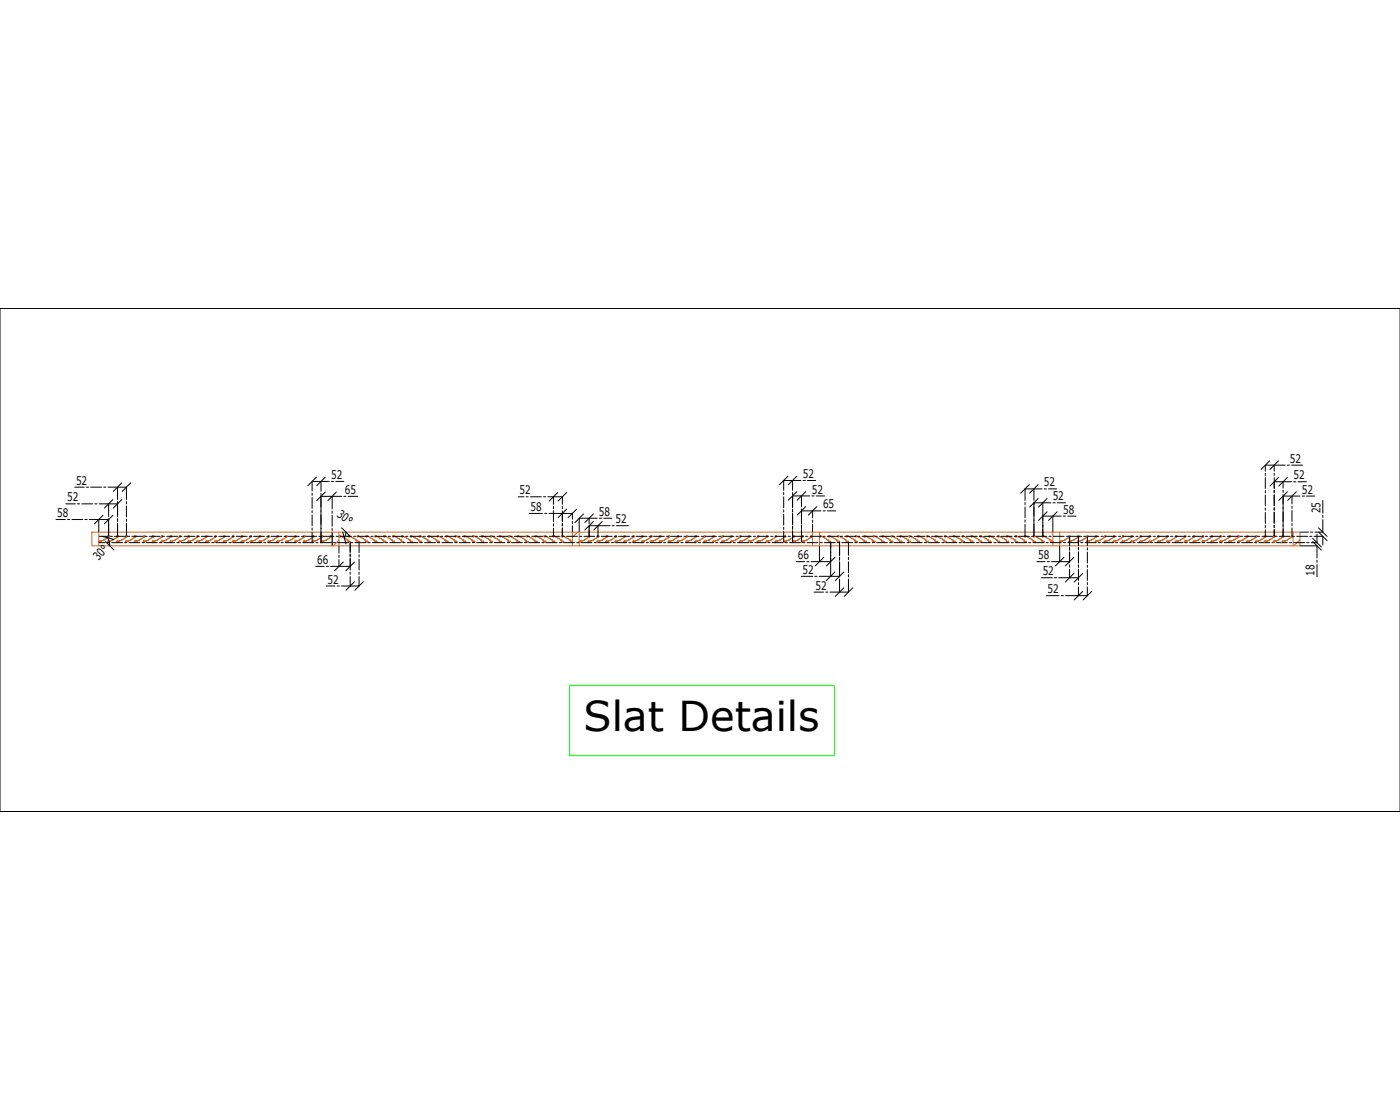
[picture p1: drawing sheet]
<svg xmlns="http://www.w3.org/2000/svg" width="1600mm" height="1280mm" viewBox="0 0 1600 1280" stroke-linecap="round" stroke-linejoin="round" font-family="sans-serif">
<defs><g id="words">
<text font-size="47.1" x="667" y="836">Slat Details</text>
<g font-size="13.4">
<text x="1474" y="529">52</text>
<text x="378" y="547">52</text>
<text x="917" y="546">52</text>
<text x="1478" y="548">52</text>
<text x="87" y="554">52</text>
<text x="1193" y="556">52</text>
<text x="928" y="564">52</text>
<text x="394" y="564">65</text>
<text x="594" y="565">52</text>
<text x="1488" y="564">52</text>
<text x="77" y="573">52</text>
<text x="1203" y="572">52</text>
<text x="941" y="581">65</text>
<text x="606" y="584">58</text>
<text x="1215" y="587">58</text>
<text x="1509" y="586" transform="rotate(-90 1509 586)">25</text>
<text x="65" y="591">58</text>
<text x="384" y="590" transform="rotate(36 384 590)">30°</text>
<text x="684" y="589">58</text>
<text x="703" y="598">52</text>
<text x="113" y="641" transform="rotate(-48 113 641)">30°</text>
<text x="912" y="639">66</text>
<text x="1187" y="639">58</text>
<text x="363" y="644">66</text>
<text x="917" y="656">52</text>
<text x="1192" y="657">52</text>
<text x="1502" y="658" transform="rotate(-90 1502 658)">18</text>
<text x="374" y="667">52</text>
<text x="932" y="674">52</text>
<text x="1197" y="678">52</text>
</g>
</g></defs>
<!-- layer: 0 -->
<g fill="none" stroke="#cd6928" stroke-width="1.14">
<path d="M105 608h8v16h-8zM113 608h267M113 618l3 1-2-1-1 1 1 1h-1v-1zM116 618h.1M119 617l-3 1M119 617h.1M119 617l6-3a1 1 0 0 0 0-2 1 1 0 0 0-2 0 1.1 1.1 0 0 0 1 2l-1-1 1-1v1l-8 5M126 618h.1M126 618v1l-2-1-1 2h1l-1-1 1-1 2 1M129 617l-3 1M129 617h.1M129 617l6-3a1 1 0 0 0 0-2 .9 .9 0 0 0-1 0 1 1 0 0 0 0 2v-2h1v1l-9 5"/>
<path d="M136 618v1l-2-1-1 2h1l-1-1 1-1 2 1M136 618h.1M139 617l-3 1M139 617h.1M140 617h-1M144 618l2 1-2-1-1 1 2 1h-1l-1-1zM144 613v1a1 1 0 0 1 0-2 .9 .9 0 0 1 1 0 1 1 0 0 1 0 2l-5 3M144 613v-1h1v1l-6 4M146 618h.1M147 618h-1M147 618h.1M149 617l-2 1"/>
<path d="M150 617l-3 1M150 617h-1M150 617h.1M155 613l-5 4M155 613v-1h-1v2a1 1 0 0 1 0-2 .9 .9 0 0 1 1 0 1 1 0 0 1 0 2M157 618h.1M157 618l-1 1-2-1-1 2h1v-1l1-1 2 1M159 617l-2 1M160 617h-1M160 617l-3 1M160 617l5-4v-1h-1v2a1 1 0 0 1 0-2 .9 .9 0 0 1 1 0 1 1 0 0 1 0 2zM160 617h.1"/>
<path d="M164 618l3 1-3-1v2h1h-1l-1-1zM167 619h-1M167 618h.1M167 618h-1M170 617l-3 1M170 617h.1M170 617l5-3a1.1 1.1 0 0 0 1-2 1 1 0 0 0-2 0 1 1 0 0 0 0 2v-2h1v1l-8 5M177 618h.1M177 618v1l-3-1v2h1l-1-1 1-1 2 1M180 617l-3 1M180 617h.1M185 614a1.1 1.1 0 0 1-1-2 1 1 0 0 1 2 0 1 1 0 0 1 0 2l-6 3"/>
<path d="M185 614l-1-1 1-1v1l-5 4M187 618v1l-2-1-1 2h1l-1-1 1-1 2 1M187 618h.1M190 617l-3 1M190 617h.1M195 613v1a1 1 0 0 1 0-2 .9 .9 0 0 1 1 0 1 1 0 0 1 0 2l-6 3M195 613v-1h1v1l-6 4M197 618h.1M197 618v1l-2-1-1 2h1l-1-1 1-1 2 1M200 617l-3 1M200 617h.1M201 617h.1"/>
<path d="M206 613l-9 5M206 613v-1h-1v2a1 1 0 0 1 0-2 .9 .9 0 0 1 1 0 1 1 0 0 1 0 2l-5 3M207 618h.1M208 618l-1 1-2-1-1 2h1l-1-1 1-1 2 1M208 618h-1M210 617l-2 1M210 617h.1M211 617l5-4v-1h-1v2a1 1 0 0 1 0-2 .9 .9 0 0 1 1 0 1 1 0 0 1 0 2zM211 617h-1M211 617h.1M215 618l3 1-3-1v1l1 1h-1l-1-1zM215 614v1"/>
<path d="M216 613h.1M218 618h.1M218 618h-1M220 617l-2 1M221 617h-1M221 617h.1M226 613v-1l-1 2a1 1 0 0 1 0-2 1 1 0 0 1 2 0 1.1 1.1 0 0 1-1 2l-8 4M228 618h-3v2h1l-1-1v-1l3 1M228 618h.1M231 617l-3 1M231 617h.1M235 618l3 1-2-1-1 2h1h-1v-1z"/>
<path d="M236 613v-1v2a1.1 1.1 0 0 1-1-2 1 1 0 0 1 2 0 1.1 1.1 0 0 1-1 2l-5 3M238 618h.1M241 617l-3 1M241 617h.1M241 617l6-3a1 1 0 0 0 0-2 1 1 0 0 0-2 0 1.1 1.1 0 0 0 1 2v-2l1 1-9 5M248 618h.1M248 618v1l-2-1-1 2h1l-1-1 1-1 2 1M251 617l-3 1M251 617h.1M257 613l-9 5M257 613v-1h-1v2a1 1 0 0 1 0-2 .9 .9 0 0 1 1 0 1 1 0 0 1 0 2l-6 3M258 618v1l-2-1-1 2h1l-1-1 1-1 2 1"/>
<path d="M258 618h.1M261 617l-3 1M261 617h.1M262 617h.1M266 618l2 1-2-1-1 1 2 1h-1l-1-1zM266 613v1a1 1 0 0 1 0-2 .9 .9 0 0 1 1 0 1 1 0 0 1 0 2l-5 3M266 613v-1h1v1l-6 4M268 618h.1M269 618h-1M269 618h.1M271 617l-2 1M271 617h.1"/>
<path d="M272 617h-1M272 617l5-3a1 1 0 0 0 0-2 .9 .9 0 0 0-1 0 1 1 0 0 0 0 2v-2h1v1l-8 5M272 617h.1M279 618h.1M279 618l-1 1-2-1-1 2h1v-1l1-1 2 1M282 617l-3 1M282 617l5-4v-1h-1v2a1 1 0 0 1 0-2 .9 .9 0 0 1 1 0 1 1 0 0 1 0 2l-5 3M282 617h.1M286 618l3 1-3-1v1l1 1h-1l-1-1zM289 618h.1M292 617l-3 1M292 617h.1"/>
<path d="M297 614a1.1 1.1 0 0 0 1-2 1 1 0 0 0-2 0 1.1 1.1 0 0 0 1 2l-1-1 1-1v1l-5 4M298 619h.1M299 618h.1M299 618l-1 1-1-1-1 2h1l-1-1 1-1 2 1M302 617l-3 1M302 617h.1M308 614a1 1 0 0 0 0-2 1 1 0 0 0-2 0 1.1 1.1 0 0 0 1 2v-2l1 1-6 4M309 618v1l-2-1-1 2h1l-1-1 1-1 2 1M309 618h.1M312 617l-3 1M312 617h.1M317 618l2 1-2-1-1 1 1 1-1-1z"/>
<path d="M317 613v1a1 1 0 0 1 0-2 .9 .9 0 0 1 1 0 1 1 0 0 1 0 2l-6 3M317 613v-1h1v1l-6 4M319 618h.1M322 617l-3 1M322 617h.1M323 617l5-3a1 1 0 0 0 0-2 .9 .9 0 0 0-1 0 1 1 0 0 0 0 2v-2h1v1l-9 5M323 617h.1M329 618h.1M330 618h-1M330 618l-1 1-2-1-1 2h1l-1-1 1-1 2 1M330 618h.1M332 617l-2 1"/>
<path d="M333 617h-1M337 618l3 1-3-1v2h1h-1l-1-1zM338 614a1 1 0 0 0 0-2 .9 .9 0 0 0-1 0 1 1 0 0 0 0 2v-2h1v1l-5 4M338 614l-5 3M340 618h.1M340 618h-1M342 617l-2 1M343 617h.1M343 617l5-3a1 1 0 0 0 0-2 .9 .9 0 0 0-1 0 1 1 0 0 0 0 2v-1l1-1v1l-8 5M346 615h.1M348 612h.1M350 618h.1"/>
<path d="M350 618l-1 1-2-1v2h1l-1-1 1-1 2 1M353 617l-3 1M353 617l5-4v-1l-1 1 1 1a1.1 1.1 0 0 1-1-2 1 1 0 0 1 2 0 1.1 1.1 0 0 1-1 2l-5 3M353 617h.1M357 619v1M360 618l-1 1-1-1-1 2h1l-1-1 1-1 2 1M360 618h.1M363 617l-3 1M363 617h.1M367 619v1M368 618l2 1-2-1-1 2h1h-1v-1zM368 613v1a1 1 0 0 1 0-2 .9 .9 0 0 1 1 0 1 1 0 0 1 0 2"/>
<path d="M368 613v-1l1 1-6 4M370 618h.1M373 617l-3 1M373 617h.1M379 613l-6 4M379 613v-1h-1v2a1 1 0 0 1 0-2 .9 .9 0 0 1 1 0 1 1 0 0 1 0 2M380 608h7v16h-7zM387 608h267M387 617l-6 7M389 612l5 3M391 613v1M394 615h.1"/>
<path d="M394 615l3 2M394 615h1M395 615h.1M395 615l2 2M397 617h.1M397 617l1 2h2v-1v1h-2zM399 612l6 3M399 612l-1 1h1M399 612l5 3M399 612a.9 .9 0 0 0-1 1 .9 .9 0 0 0 0 1 .9 .9 0 0 0 1-1M399 613h.1M400 619v1"/>
<path d="M404 615h1M405 615l2 2M405 615h.1M407 617h.1M407 617h1M408 617v2h2v-1v1h-2zM408 617h.1M409 612l6 3M410 619v1M415 615h.1M415 615l2 2M417 617h.1"/>
<path d="M417 617h1M418 617v2h2v-1v1h-2v-2M418 617h.1M419 612l6 3M425 615h.1M425 615l2 2M427 617h1M428 617h.1M428 617l1 2h1v-1v1h-2zM429 619v1M430 613h.1M430 613l-1 1-1-1 2-1 5 3"/>
<path d="M430 613a.9 .9 0 0 1-1 1 .9 .9 0 0 1-1-1 1.1 1.1 0 0 1 2-1l5 3M430 618v1M434 615h.1M435 615h.1M435 615l3 2M438 617h.1M438 617l1 2h1v-1l1 1h-3zM440 612l5 3M445 615h.1M445 615l3 2M445 615h1M446 615h.1"/>
<path d="M446 615l2 2M448 617h.1M448 617l1 2h2l-1-1 1 1h-2zM450 612l5 3M450 612l-1 1h1M450 612a.9 .9 0 0 0-1 1 .9 .9 0 0 0 0 1 .9 .9 0 0 0 1-1M450 613h.1M455 615h.1M455 615l3 2M455 615h1M456 615h.1M456 615l2 2"/>
<path d="M458 617h.1M458 617l1 2h2v-1v1h-2zM459 617h-1M460 612l6 3M465 615h1M466 615l2 2M468 617h.1M468 617h1M469 617v2h2v-1v1h-2zM469 617h.1M470 612l6 3M470 612l-1 1h1"/>
<path d="M470 612a.9 .9 0 0 0-1 1 .9 .9 0 0 0 1 1 .9 .9 0 0 0 1-1M470 613h1M476 615h.1M476 615l2 2M477 616h.1M478 617h.1M478 617h1M479 617v2h2v-1v1h-2zM479 617h.1M479 613h.1M479 612h1l-1 1h2l-2 1zM480 612l6 3"/>
<path d="M486 615h.1M486 615l3 2M486 615l2 2M489 617h.1M489 617l1 2h1v-1v1h-2v-2M491 612l5 3M496 615h.1M496 615l3 2M497 615h.1M497 615l2 2M499 617h.1M499 617l1 2h1v-1l1 1-2 1z"/>
<path d="M501 612l-1 1h1M501 613h.1M501 613a.9 .9 0 0 1-1 1 .9 .9 0 0 1 0-1 .9 .9 0 0 1 1-1l5 3M506 615h.1M506 615l3 2M506 615h1M507 615h.1M507 615l2 2M509 617h.1M509 617l1 2h2v-1v1h-2zM511 612l5 3M516 615h.1"/>
<path d="M516 615l3 2M519 617h.1M519 617l1 2h2v-1v1h-2zM520 617h-1M521 612l6 3M521 612l-1 1h1M521 612a.9 .9 0 0 0-1 1 .9 .9 0 0 0 0 1 1.1 1.1 0 0 0 2-1M521 612l5 3M521 613h1M523 613h.1M526 615h1M527 615l2 2"/>
<path d="M527 615h.1M529 617h.1M529 617h1M530 617v2h2v-1v1h-2zM530 617h.1M531 612l5 3M531 612l6 3M537 615h.1M537 615l2 2M539 617h.1M539 617h1M540 617v2h2v-1v1h-2v-2"/>
<path d="M540 617h.1M541 612l6 3M547 615h.1M547 615l2 2M549 617h1M550 617h.1M550 617l1 2h1v-1v1h-2zM552 613h.1M552 613l-1 1-1-1 2-1 5 3M552 613a.9 .9 0 0 1-1 1 .9 .9 0 0 1-1-1 1.1 1.1 0 0 1 2-1l5 3M557 615h.1M557 615l3 2"/>
<path d="M560 617h.1M560 617l1 2M560 617l1 3h1l1-1-1-1v1h-1M561 619v1M562 612l5 3M562 618h.1M566 614v1M567 615h.1M567 615l3 2M567 615h1M568 615h.1M568 615l2 2"/>
<path d="M570 617h.1M570 617l1 2h2v-1v1h-2zM572 612l5 3M572 612l-1 1h1M572 612a.9 .9 0 0 0-1 1 .9 .9 0 0 0 0 1 .9 .9 0 0 0 1-1M572 613h.1M577 615h.1M577 615l3 2M577 615h1M578 615h.1M578 615l2 2M580 617h.1"/>
<path d="M580 617l1 2h2v-1v1h-2zM581 617h-1M582 612l6 3M587 615h1M588 615l2 2M590 617h.1M590 617h1M591 617v2h2v-1v1h-2v-2M591 617h.1M592 612l6 3M598 615h.1M598 615l2 2"/>
<path d="M600 617h.1M600 617h1M601 617v2h2v-1v1h-2zM601 617h.1M603 613h.1M603 613l-1 1-1-1 1-1 6 3M603 613a.9 .9 0 0 1-1 1 .9 .9 0 0 1-1-1 .9 .9 0 0 1 1-1l6 3M608 615h.1M608 615l3 2M608 615l2 2M609 616h.1M611 617h.1"/>
<path d="M611 617l1 2h1v-1l1 1h-3zM611 613h.1M612 612h.1M613 612l5 3M618 615h.1M618 615l3 2M619 615h.1M619 615l2 2M621 617h.1M621 617l1 2h1v-1l1 1h-2zM623 612l-1 1h1M623 612l5 3"/>
<path d="M623 612a.9 .9 0 0 0-1 1 .9 .9 0 0 0 0 1 .9 .9 0 0 0 1-1M623 613h.1M628 615h.1M628 615l3 2M628 615h1M629 615h.1M629 615l2 2M631 617h.1M631 617l1 2h2v-1v1h-2zM633 612l5 3M638 615h.1M638 615l3 2"/>
<path d="M641 617h.1M641 617l1 2h2v-1v1h-2zM642 617h-1M643 612l5 3M643 612l-1 1h1M643 612a.9 .9 0 0 0-1 1 .9 .9 0 0 0 0 1 1.1 1.1 0 0 0 2-1M643 613h1M648 615h1M649 615l2 2M649 615h.1M651 617h.1M651 617h1"/>
<path d="M652 617v2h2v-1v1h-2zM652 617h.1M654 608h8v16h-8zM660 608l-6 6M662 608h267M663 618l2 1-2-1-1 1 1 1h-1v-1zM665 618h.1M668 617l-3 1M668 617h.1M668 617l6-3a1 1 0 0 0 0-2 1 1 0 0 0-2 0 1.1 1.1 0 0 0 1 2v-2h1v1l-9 5M675 618h.1M675 618v1l-2-1-1 2h1l-1-1 1-1 2 1"/>
<path d="M678 617l-3 1M678 617l6-4v-1h-1v2a1 1 0 0 1 0-2 .9 .9 0 0 1 1 0 1 1 0 0 1 0 2l-6 3M678 617h.1M683 618l2 1-2-1-1 1 1 1-1-1zM685 618h.1M686 618h-1M688 617l-2 1M688 617h.1M689 617h-1M689 617l5-3a1 1 0 0 0 0-2 .9 .9 0 0 0-1 0 1 1 0 0 0 0 2v-1l1-1v1l-9 5M689 617h.1M692 620h.1"/>
<path d="M694 618h.1M695 618h.1M696 618h-1M696 618l-1 1-2-1-1 2h1l-1-1 2-1 1 1M696 618h.1M698 617l-2 1M699 617h-1M699 617h.1M704 613l-8 5M704 613v-1h-1v2a1 1 0 0 1 0-2 .9 .9 0 0 1 1 0 1 1 0 0 1 0 2l-5 3M706 618l-1 1-2-1-1 2h2l-1-1 1-1 2 1M706 618h.1"/>
<path d="M708 617l-2 1M709 617h.1M709 617l-3 1M713 618l3 1-3-1v1l1 1h-1v-1zM713 613v1a1 1 0 0 1 0-2 1 1 0 0 1 2 0 1.1 1.1 0 0 1-1 2M714 613l-1-1h1v1l-5 4M716 618h.1M719 617l-3 1M719 617h.1M724 614a1.1 1.1 0 0 0 1-2 1 1 0 0 0-2 0 1.1 1.1 0 0 0 1 2v-2v1l-5 4M726 618h.1M726 618v1l-2-1-1 2h1l-1-1 1-1 2 1"/>
<path d="M729 617l-3 1M729 617h.1M734 618l2 1-2-1-1 2h1h-1v-1zM735 613v-1h-1v2a1.1 1.1 0 0 1-1-2 1 1 0 0 1 2 0 1 1 0 0 1 0 2M735 614l-6 3M736 618h.1M739 617h-1M739 617l-3 1M739 617h.1M739 617l6-3a1 1 0 0 0 0-2 .9 .9 0 0 0-1 0 1 1 0 0 0 0 2v-2h1v1l-9 5M746 618h.1M746 618v1l-2-1-1 2h1l-1-1 1-1 2 1"/>
<path d="M747 618h-1M749 617l-2 1M750 617h-1M750 617l5-3a1 1 0 0 0 0-2 .9 .9 0 0 0-1 0 1 1 0 0 0 0 2v-1l1-1v1l-9 5M750 617h.1M756 618v1l-2-1-1 2h1l-1-1 2-1 1 1M756 618h.1M757 618h-1M759 617l-2 1M759 617h.1M760 617l-3 1M760 617h-1"/>
<path d="M760 617h.1M764 618l3 1-3-1v2h1h-1l-1-1zM764 613v1a1 1 0 0 1 0-2 .9 .9 0 0 1 1 0 1 1 0 0 1 0 2l-5 3M764 613v-1h1v1l-5 4M767 618h.1M767 618h-1M769 617l-2 1M770 617h.1M775 613l-8 5M775 613v-1l-1 2a1 1 0 0 1 0-2 .9 .9 0 0 1 1 0 1 1 0 0 1 0 2l-5 3M777 618h.1M777 618l-1 1-2-1v2h1l-1-1 1-1 2 1"/>
<path d="M780 617l-3 1M780 617h.1M785 618l2 1-2-1-1 1 1 1h-1v-1zM785 614a1.1 1.1 0 0 0 1-2 1 1 0 0 0-2 0 1.1 1.1 0 0 0 1 2v-2v1l-5 4M787 618h.1M790 617l-3 1M790 617h.1M796 613l-1-1v2a1 1 0 0 1 0-2 .9 .9 0 0 1 1 0 1 1 0 0 1 0 2l-9 4M797 618h.1M797 618v1l-2-1-1 2h1l-1-1 1-1 2 1M800 617l-3 1M800 617h.1"/>
<path d="M805 614a1 1 0 0 1 0-2 .9 .9 0 0 1 1 0 1 1 0 0 1 0 2l-6 3M805 614v-1l1-1v1l-9 5M807 618v1l-2-1-1 2h1h-1l1-2 2 1M807 618h.1M808 618h-1M810 617l-2 1M810 617h.1M810 617l-3 1M811 617h-1M811 617h.1M815 613v1a1 1 0 0 1 0-2 .9 .9 0 0 1 1 0 1 1 0 0 1 0 2l-5 3M815 613v-1h1v1l-6 4"/>
<path d="M817 618h.1M818 618h-1M818 618l-1 1-2-1-1 2h1l-1-1 2-1 1 1M818 618h.1M820 617l-2 1M821 617h-1M821 617h.1M825 619h-1M826 618h.1M826 613l-8 5M826 613v-1h-1v2a1 1 0 0 1 0-2 .9 .9 0 0 1 1 0 1 1 0 0 1 0 2l-5 3M828 618h.1"/>
<path d="M828 618l-1 1-2-1-1 2h2l-1-1 1-1 2 1M830 617l-2 1M831 617h.1M831 617l-3 1M835 618l3 1-3-1v1l1 1h-1v-1zM835 613v1a1 1 0 0 1 0-2 1 1 0 0 1 2 0 1.1 1.1 0 0 1-1 2l-5 3M836 613l-1-1h1v1l-5 4M838 618h.1M841 617l-3 1M841 617h.1M841 617l5-3a1.1 1.1 0 0 0 1-2 1 1 0 0 0-2 0 1.1 1.1 0 0 0 1 2v-2v1l-8 5M848 618h-2l-1 2h1l-1-1 1-1 2 1"/>
<path d="M848 618h.1M851 617l-3 1M851 617l6-4v-1h-1v2a1.1 1.1 0 0 1-1-2 1 1 0 0 1 2 0 1 1 0 0 1 0 2l-6 3M851 617h.1M856 618l2 1-2-1-1 1 1 1h-1v-1zM858 618h.1M861 617l-3 1M861 617h.1M867 614a1 1 0 0 0 0-2 .9 .9 0 0 0-1 0 1 1 0 0 0 0 2v-1l1-1v1l-6 4M868 618h.1M868 618v1l-2-1-1 2h1l-1-1 1-1 2 1M869 618h-1"/>
<path d="M870 617v1M871 617l-2 1M872 617l-4 1M872 617h-1M872 617h.1M877 613l-5 4M877 613v-1h-1v2a1 1 0 0 1 0-2 .9 .9 0 0 1 1 0 1 1 0 0 1 0 2M878 618v1l-2-1-1 2h1l-1-1 2-1 1 1M878 618h.1M879 618h-1M881 617l-3 1M881 617h.1"/>
<path d="M882 617l-3 1M882 617h-1M882 617h.1M886 618l3 1-3-1v1l1 1h-1l-1-1zM886 613v1a1 1 0 0 1 0-2 .9 .9 0 0 1 1 0 1 1 0 0 1 0 2l-5 3M886 613v-1h1v1l-5 4M889 618h.1M889 618h-1M892 617l-3 1M892 617h.1M892 617l5-3a1 1 0 0 0 0-2 .9 .9 0 0 0-1 0 1 1 0 0 0 0 2v-2h1v1l-8 5M896 619v1"/>
<path d="M899 618h.1M899 618l-1 1-2-1v2h1l-1-1 1-1 2 1M902 617l-3 1M902 617l5-4v-1v2a1.1 1.1 0 0 1-1-2 1 1 0 0 1 2 0 1.1 1.1 0 0 1-1 2l-5 3M902 617h.1M906 619v1M907 618l2 1-2-1-1 1 1 1h-1v-1zM909 618h.1M912 617l-3 1M912 617h.1M912 617l6-3a1 1 0 0 0 0-2 1 1 0 0 0-2 0 1.1 1.1 0 0 0 1 2v-1l1-1v1l-9 5M916 619v1"/>
<path d="M919 618h.1M919 618v1l-2-1-1 2h1l-1-1 1-1 2 1M922 617l-3 1M922 617h.1M928 614a1 1 0 0 0 0-2 .9 .9 0 0 0-1 0 1 1 0 0 0 0 2v-2h1v1l-6 4M929 608h7v16h-7zM936 608h542M938 612l5 3M943 615h.1M943 615l3 2M943 615h1M944 615h.1"/>
<path d="M944 615l2 2M946 617h.1M947 617h-1M947 617v2h2v-1v1h-2zM948 613h1M948 613v1l-1-1 1-1 5 3M949 613a.9 .9 0 0 1-1 1 .9 .9 0 0 1-1-1 .9 .9 0 0 1 1-1l5 3M949 619v1M953 615h1M954 615l2 2M956 617h.1M957 617v2h2v-1v1l-2 1z"/>
<path d="M957 617h-1M957 618v1M958 612l6 3M959 619v1M961 614h.1M964 615h.1M964 615l2 2M966 617h.1M966 617h1M967 617v2h2v-1v1h-2zM967 617h.1M968 612l6 3"/>
<path d="M968 612l-1 1h2M968 612a.9 .9 0 0 0-1 1 .9 .9 0 0 0 1 1 .9 .9 0 0 0 1-1M969 613h.1M970 619v1M974 615h.1M974 615l2 2M975 615l2 2M976 617h1M977 617h.1M977 617l1 2h1v-1l1 1h-3zM978 612l6 3M984 615h.1"/>
<path d="M984 615l3 2M987 617h.1M987 617l1 2h2l-1-1 1 1h-2l-1-2M989 612l5 3M994 615h.1M994 615l3 2M994 615h1M995 615h.1M995 615l2 2M997 617h.1M997 617l1 2h2v-1v1h-2zM999 613h.1"/>
<path d="M999 613l-1 1v-1l1-1 5 3M999 613a.9 .9 0 0 1-1 1 .9 .9 0 0 1 0-1 .9 .9 0 0 1 1-1l5 3M1000 619v1M1004 615h.1M1004 615l3 2M1007 617h.1M1008 617v2h2v-1v1h-2zM1008 617h-1M1009 612l5 3M1014 615h1M1015 615l2 2M1015 615h.1"/>
<path d="M1017 617h.1M1017 617h1M1018 617h.1M1018 617v2h2v-1v1h-2zM1019 612l6 3M1019 612l-1 1h2M1019 612a.9 .9 0 0 0-1 1 .9 .9 0 0 0 1 1 .9 .9 0 0 0 1-1M1020 613h.1M1025 615h.1M1025 615l2 2M1027 617h.1M1027 617h1"/>
<path d="M1028 617v2h2v-1v1h-2zM1028 617h.1M1029 612l6 3M1035 615h.1M1035 615l3 2M1038 617h.1M1038 617l1 2h1v-1l1 1h-3v-2M1039 612l6 3M1040 612l5 3M1045 615h.1M1045 615l3 2M1045 615h1"/>
<path d="M1046 615h.1M1046 615l2 2M1047 616v1M1048 617h.1M1048 617l1 2h2l-1-1 1 1h-2zM1050 613l-1 1M1050 612l-1 1h1M1050 613h.1M1050 613a.9 .9 0 0 1-1 1 .9 .9 0 0 1 0-1 .9 .9 0 0 1 1-1l5 3M1051 613h-1M1055 615h.1M1055 615l3 2"/>
<path d="M1058 617h.1M1058 617l1 2h2v-1v1h-2zM1060 612l5 3M1065 615h.1M1065 615l3 2M1065 615h1M1066 615h.1M1066 615l2 2M1068 617h.1M1069 617h-1M1069 617v2h2l-1-1 1 1-2 1zM1070 612l-1 1h1"/>
<path d="M1070 612l6 3M1070 612a.9 .9 0 0 0-1 1 .9 .9 0 0 0 1 1 .9 .9 0 0 0 1-1M1070 613h1M1076 615h.1M1076 615l2 2M1078 617h.1M1078 617h1M1079 617v2h2v-1v1h-2zM1079 617h.1M1080 612l6 3M1086 615h.1M1086 615l2 2"/>
<path d="M1088 617h.1M1088 617h1M1089 617v2h2v-1v1h-2zM1089 617h.1M1089 618h.1M1090 612l6 3M1090 612l-1 1h2M1090 612a.9 .9 0 0 0-1 1 .9 .9 0 0 0 1 1 .9 .9 0 0 0 1-1M1091 613h.1M1093 614h.1M1096 615h.1M1096 615l2 2"/>
<path d="M1096 615h1M1097 615l2 2M1098 617h1M1099 617h.1M1099 617l1 2h1v-1l1 1h-3zM1100 612h1l5 3-6-3v1h1l-1 1zM1106 615h.1M1106 615l3 2M1109 617h.1M1109 617l1 2h2l-1-1 1 1h-2l-1-2M1111 612l5 3M1116 615h.1"/>
<path d="M1116 615l3 2M1116 615h1M1117 615h.1M1117 615l2 2M1119 617h.1M1119 617l1 2h2v-1v1h-2zM1121 613h.1M1121 613l-1 1v-1l1-1 5 3M1121 613a.9 .9 0 0 1-1 1 .9 .9 0 0 1 0-1 .9 .9 0 0 1 1-1l5 3M1126 615h.1M1126 615l3 2M1126 615h1"/>
<path d="M1127 615h.1M1127 615l2 2M1129 617h.1M1130 617v2h2l-1-1 1 1h-2zM1130 617h-1M1131 612l5 3M1131 619v1M1132 619h.1M1136 615h.1M1136 615h1M1137 615h.1M1137 615l2 2"/>
<path d="M1139 617h.1M1139 617h1M1140 617v2h2v-1v1h-2zM1140 617h.1M1141 612l6 3M1141 612l-1 1h2M1141 612a.9 .9 0 0 0-1 1 .9 .9 0 0 0 1 1 .9 .9 0 0 0 1-1M1142 613h.1M1147 615h.1M1147 615l2 2M1149 617h.1M1149 617h1"/>
<path d="M1150 617v2h2v-1v1h-2zM1150 617h.1M1151 612l6 3M1157 615h.1M1157 615l3 2M1160 617h.1M1160 617l1 2h1v-1l1 1h-3v-2M1162 612l5 3M1167 615h.1M1167 615l3 2M1167 615h1M1168 615h.1"/>
<path d="M1168 615l2 2M1170 617h.1M1170 617l1 2h2l-1-1 1 1h-2zM1172 613h.1M1172 613l-1 1v-1l1-1 5 3M1172 613a.9 .9 0 0 1-1 1 .9 .9 0 0 1 0-1 .9 .9 0 0 1 1-1l5 3M1177 615h.1M1177 615l3 2M1179 616h.1M1180 617h.1M1180 617l1 2h2l-1-1 1 1h-2zM1181 614h.1"/>
<path d="M1182 612l5 3M1182 612v1M1187 615h.1M1187 615l3 2M1187 615h1M1188 615h.1M1188 615l2 2M1190 617h.1M1191 617h-1M1191 617v2h2v-1v1h-2zM1192 612l-1 1h1M1192 612l6 3"/>
<path d="M1192 612a.9 .9 0 0 0-1 1 .9 .9 0 0 0 1 1 .9 .9 0 0 0 1-1M1192 613h1M1198 615h.1M1198 615l2 2M1200 617h.1M1200 617h1M1201 617v2h2v-1v1h-2zM1201 617h.1M1203 608v16h8v-16M1214 618h.1M1214 618v1l-2-1-1 2h1l-1-1 1-1 2 1M1217 617l-3 1"/>
<path d="M1217 617h.1M1223 613l-6 4M1223 613v-1h-1v2a1 1 0 0 1 0-2 .9 .9 0 0 1 1 0 1 1 0 0 1 0 2M1224 618h.1M1224 618v1l-2-1-1 2h1l-1-1 1-1 2 1M1227 617l-3 1M1227 617h.1M1227 617l6-4v-1h-1v2a1 1 0 0 1 0-2 .9 .9 0 0 1 1 0 1 1 0 0 1 0 2zM1232 618l2 1-2-1-1 1 1 1-1-1zM1234 618h.1M1235 618h-1M1237 617l-2 1"/>
<path d="M1237 617h.1M1238 617h-1M1238 617l5-3a1 1 0 0 0 0-2 .9 .9 0 0 0-1 0 1 1 0 0 0 0 2v-2h1v1l-9 5M1238 617h.1M1244 618h-2l-1 2h1l-1-1 2-1 1 1M1245 618h-1M1245 618h.1M1247 617l-2 1M1248 617l-3 1M1248 617l5-4v-1h-1v2a1 1 0 0 1 0-2 .9 .9 0 0 1 1 0 1 1 0 0 1 0 2l-5 3M1248 617h-1M1248 617h.1"/>
<path d="M1252 618l3 1-3-1v1l1 1h-1l-1-1zM1255 618h-1M1255 618h.1M1258 617l-3 1M1258 617h.1M1258 617l5-4v-1l-1 1v1a1 1 0 0 1 0-2 1 1 0 0 1 2 0 1.1 1.1 0 0 1-1 2zM1263 620h.1M1264 619h.1M1265 618h.1M1265 618l-1 1-1-1-1 2h1l-1-1 1-1 2 1M1268 617l-3 1M1268 617h.1"/>
<path d="M1273 613l-8 5M1273 613l1-1h-1v2a1.1 1.1 0 0 1-1-2 1 1 0 0 1 2 0 1 1 0 0 1 0 2l-6 3M1275 618h.1M1275 618v1l-2-1-1 2h1l-1-1 1-1 2 1M1278 617l-3 1M1278 617h.1M1283 618l2 1-2-1-1 1 1 1h-1v-1zM1283 613v1a1 1 0 0 1 0-2 .9 .9 0 0 1 1 0 1 1 0 0 1 0 2M1283 613v-1h1v1l-6 4M1285 618h.1M1288 617l-3 1M1288 617h.1"/>
<path d="M1289 617h-1M1294 614a1 1 0 0 0 0-2 .9 .9 0 0 0-1 0 1 1 0 0 0 0 2v-2h1v1l-6 4M1295 618h.1M1296 618l-1 1-2-1-1 2h1l-1-1 1-1 2 1M1296 618h-1M1298 617l-2 1M1298 617l-3 1M1298 617l6-4v-1h-1v2a1 1 0 0 1 0-2 .9 .9 0 0 1 1 0 1 1 0 0 1 0 2l-5 3M1299 617h-1M1299 617h.1M1303 618l2 1-2-1-1 2h2h-1l-1-1zM1305 618h.1"/>
<path d="M1306 618h-1M1308 617l-2 1M1309 617h-1M1309 617h.1M1312 615h-1M1313 613h.1M1313 613v-1h1v1l-8 5M1313 613v1a1 1 0 0 1 0-2 .9 .9 0 0 1 1 0 1 1 0 0 1 0 2l-5 3M1314 612h.1M1316 618h.1M1316 618l-1 1-2-1-1 2h2l-1-1 1-1 2 1M1319 617l-3 1"/>
<path d="M1319 617h.1M1319 617l5-3a1.1 1.1 0 0 0 1-2 1 1 0 0 0-2 0 1 1 0 0 0 0 2v-1l1-1v1l-8 5M1326 618l-1 1-1-1-1 2h1l-1-1 1-1 2 1M1326 618h.1M1329 617l-3 1M1329 617h.1M1334 618l2 1-2-1-1 2h1h-1v-1zM1334 613v1a1.1 1.1 0 0 1-1-2 1 1 0 0 1 2 0 1 1 0 0 1 0 2l-6 3M1334 613v-1v1l-5 4M1336 618h.1M1339 617l-3 1M1339 617h.1"/>
<path d="M1339 617l6-3a1 1 0 0 0 0-2 .9 .9 0 0 0-1 0 1 1 0 0 0 0 2v-2h1v1l-9 5M1346 618h.1M1346 618v1l-2-1-1 2h1l-1-1 1-1 2 1M1349 617l-3 1M1349 617h.1M1350 617h-1M1354 618l2 1-2-1-1 1 1 1-1-1zM1355 614a1 1 0 0 0 0-2 .9 .9 0 0 0-1 0 1 1 0 0 0 0 2v-2h1v1l-6 4M1356 618h.1M1357 618h-1M1359 617l-2 1M1359 617h.1"/>
<path d="M1360 617h-1M1360 617h.1M1365 613v-1l-1 2a1 1 0 0 1 0-2 .9 .9 0 0 1 1 0 1 1 0 0 1 0 2l-9 4M1367 618h-1M1367 618l-1 1-2-1-1 2h2l-2-1 1-1 2 1M1367 618h.1M1370 617l-3 1M1370 617l5-4v-1l-1 1v1a1 1 0 0 1 0-2 .9 .9 0 0 1 1 0 1 1 0 0 1 0 2l-5 3M1370 617h.1M1377 618l-1 1-2-1-1 2h2h-1l1-2 2 1M1377 618h.1M1380 617l-3 1"/>
<path d="M1380 617h.1M1384 618l3 1-2-1-1 2h1h-1v-1zM1385 613v1a1.1 1.1 0 0 1-1-2 1 1 0 0 1 2 0 1.1 1.1 0 0 1-1 2l-5 3M1385 613l-1-1h1v1l-5 4M1387 618h.1M1390 617l-3 1M1390 617h.1M1394 620h.1M1395 613l-8 5M1395 613l1-1h-1v2a1.1 1.1 0 0 1-1-2 1 1 0 0 1 2 0 1 1 0 0 1 0 2l-6 3M1396 618h.1M1397 618h.1"/>
<path d="M1397 618v1l-2-1-1 2h1l-1-1 1-1 2 1M1400 617l-3 1M1400 617h.1M1400 617l6-4v-1h-1v2a1 1 0 0 1 0-2 .9 .9 0 0 1 1 0 1 1 0 0 1 0 2zM1405 618l2 1-2-1-1 1 1 1h-1v-1zM1407 618h.1M1410 617l-3 1M1410 617h.1M1411 617l5-3a1 1 0 0 0 0-2 .9 .9 0 0 0-1 0 1 1 0 0 0 0 2v-2h1v1l-9 5M1411 617h-1M1417 618h.1M1418 618l-1 1-2-1-1 2h1l-1-1 1-1 2 1"/>
<path d="M1418 618h-1M1420 617l-2 1M1421 617h-1M1421 617h.1M1426 613v-1l-1 2a1 1 0 0 1 0-2 .9 .9 0 0 1 1 0 1 1 0 0 1 0 2l-9 4M1427 618v1l-2-1-1 2h1l-1-1 2-1 1 1M1428 618h-1M1430 617l-2 1M1431 617h-1M1431 617l-3 1M1431 617h.1M1436 614a1 1 0 0 0 0-2 .9 .9 0 0 0-1 0 1 1 0 0 0 0 2v-1l1-1v1l-5 4"/>
<path d="M1438 618h.1M1438 618l-1 1-2-1-1 2h2l-1-1 1-1 2 1M1441 617l-3 1M1441 617h.1M1443 616h-1M1445 619v1M1445 613h.1M1446 612h.1M1446 613l-8 5M1446 613v-1l-1 2a1 1 0 0 1 0-2 1 1 0 0 1 2 0 1.1 1.1 0 0 1-1 2l-5 3M1448 618h.1M1448 618l-1 1-1-1-1 2h1l-1-1 1-1 2 1"/>
<path d="M1451 617l-3 1M1451 617h.1M1455 619v1M1456 618l2 1-2-1-1 1 1 1h-1v-1zM1456 613v1a1.1 1.1 0 0 1-1-2 1 1 0 0 1 2 0 1 1 0 0 1 0 2l-6 3M1456 613v-1v1l-5 4M1458 618h.1M1461 617l-3 1M1461 617h.1M1461 617l6-3a1 1 0 0 0 0-2 .9 .9 0 0 0-1 0 1 1 0 0 0 0 2v-2h1v1l-9 5M1465 619v1M1468 618h-2l-1 2h1l-1-1 1-1 2 1"/>
<path d="M1468 618h.1M1471 617l-3 1M1471 617l6-4v-1h-1v2a1 1 0 0 1 0-2 .9 .9 0 0 1 1 0 1 1 0 0 1 0 2l-5 3M1471 617h.1M1472 617h-1M1478 608h7v16h-7zM1485 617l-7 7M113 624h267M134 620h.1M387 624h267M662 624h267M936 624h267"/>
<path d="M1211 624h267"/>
<circle cx="388" cy="613" r=".8"/>
<circle cx="409" cy="613" r=".8"/>
<circle cx="419" cy="613" r=".8"/>
<circle cx="439" cy="613" r=".8"/>
<circle cx="459" cy="613" r=".8"/>
<circle cx="490" cy="613" r=".8"/>
<circle cx="510" cy="613" r=".8"/>
<circle cx="531" cy="613" r=".8"/>
<circle cx="541" cy="613" r=".8"/>
<circle cx="561" cy="613" r=".8"/>
<circle cx="581" cy="613" r=".8"/>
<circle cx="592" cy="613" r=".8"/>
<circle cx="612" cy="613" r=".8"/>
<circle cx="632" cy="613" r=".8"/>
<circle cx="937" cy="613" r=".8"/>
<circle cx="958" cy="613" r=".8"/>
<circle cx="978" cy="613" r=".8"/>
<circle cx="988" cy="613" r=".8"/>
<circle cx="1008" cy="613" r=".8"/>
<circle cx="1029" cy="613" r=".8"/>
<circle cx="1039" cy="613" r=".8"/>
<circle cx="1059" cy="613" r=".8"/>
<circle cx="1080" cy="613" r=".8"/>
<circle cx="1110" cy="613" r=".8"/>
<circle cx="1130" cy="613" r=".8"/>
<circle cx="1151" cy="613" r=".8"/>
<circle cx="1161" cy="613" r=".8"/>
<circle cx="1181" cy="613" r=".8"/>
</g>
<g fill="none" stroke="#000" stroke-width="1.14">
<path d="M1600 352h-1600v575h1600M1451 527l-10 9M1456 532v6M1461 527l-10 9M1469 532h-23v6M1471 532h3M1476 532h13M85 557h11M99 557h2M104 557h12M119 557h2M124 557h20v14"/>
<path d="M134 557v14M139 552l-10 10M149 552l-9 10M362 545l-10 10M367 550h9M372 545l-10 10M379 550h2M384 550h9M900 544l-9 10M906 549v11M911 544l-10 10M915 549h-19v11"/>
<path d="M918 549h2M923 549h9M1176 554l-10 10M1182 559v13M1186 554l-9 10M1191 559h-20v13M1193 559h3M1198 559h9M1446 541v2M1446 546v12M1456 541v2M1456 546v12"/>
<path d="M1461 546l-10 9M1466 551v7M1471 546l-10 9M1476 551h-20v7M1478 551h3M1483 551h10M75 576h11M89 576h2M93 576h13M108 576h3M113 576h21v14M124 576v14"/>
<path d="M129 571l-10 10M134 573v3M134 578v13M139 571l-10 10M144 573v3M144 578v13M357 561v-11h10v11M357 564v2M357 569v12M367 564v2M372 562l-10 10M380 567h10"/>
<path d="M384 562l-9 10M393 567h2M398 567h11M592 568h7M601 568h3M606 568h13M621 568h3M626 568h6M632 576v-8h11v8M632 579v2M637 563l-9 10M643 579v2"/>
<path d="M648 563l-10 10M896 563v2M896 568v12M906 563v2M906 568v12M911 562l-10 10M916 567v12M921 579l-10 10M921 562l-10 10M925 567h-19v12M928 567h2M933 567h9"/>
<path d="M933 579l-9 10M1171 574v3M1171 579v13M1182 574v3M1182 579v13M1186 570l-9 9M1192 575v15M1197 570l-10 9M1201 575h-19v15M1203 575h3M1208 575h10M1446 561v2"/>
<path d="M1446 566v12M1456 560v3M1456 565v13M1466 560v3M1466 565v13M1466 578v5M1471 562l-10 10M1476 567v9M1476 578v3M1481 562l-9 10M1486 567h-20v9M1488 567h3"/>
<path d="M1493 567h9M1512 572v14M64 594h11M77 594h3M82 594h13M97 594h3M102 594h11M118 589l-10 10M124 598v14v-18h-11v13M124 593v2M129 589l-10 10M134 593v3"/>
<path d="M134 598v14M144 593v3M144 598v14M357 583v3M357 588v13M367 581v-14h13v15M367 582v4M367 587v14M380 584v2M380 589v12M605 587h15M622 587h3"/>
<path d="M627 587h16M632 584v12M632 599v2M643 584v12M643 598v3M648 582l-10 10M654 593v-6h-11v9M654 596v2M659 582l-10 10M667 587l-10 10M673 599v-7h-11v15M673 592h9"/>
<path d="M678 587l-10 10M678 596l-10 10M685 592h2M688 596l-10 10M690 592h9M896 583v2M896 588v12M906 582v3M906 587v13M916 584h13v8M916 582v17M929 594v3"/>
<path d="M929 599v8M929 584h9M941 584h2M946 584h9M1171 594v3M1171 599v13M1182 592v5M1182 597v15M1192 597v-7h11v17M1192 592v3M1192 597v15M1197 585l-10 10"/>
<path d="M1203 590h10M1208 585l-10 10M1215 590h3M1220 590h10M1446 581v2M1446 586v12M1456 580v3M1456 585v13M1466 583v15M1466 598v5M1476 583v13M1476 598v3"/>
<path d="M1512 594v14h-9M1512 589v2M113 613h10M116 613l14 3M121 619l9 10M123 615l2 4v5M126 613h2M131 613h12M146 613h2M151 613h12M166 613h2M171 613h12"/>
<path d="M186 613h2M190 613h13M205 613h3M210 613h13M225 613h3M230 613h13M245 613h3M250 613h13M265 613h2M270 613h12M285 613h2M290 613h12"/>
<path d="M305 613h2M310 613h12M325 613h2M330 613h12M344 613h3M349 613h13M357 603v3M357 608v11M364 613h3M367 602v4M367 607v13M369 613h13"/>
<path d="M380 604v2M380 609v14M384 613h3M389 613h13M390 603l10 10M392 608l3 13M395 608l-2 7M404 613h3M409 613h12M424 613h2M429 613h12M444 613h2"/>
<path d="M449 613h12M464 613h2M469 613h12M484 613h2M488 613h13M503 613h3M508 613h13M523 613h3M528 613h13M543 613h3M548 613h12M563 613h2"/>
<path d="M568 613h12M583 613h2M588 613h12M603 613h2M608 613h12M623 613h2M628 613h12M632 604v8M642 613h3M643 603v9M647 613h13M654 601v6"/>
<path d="M662 613h3M667 613h13M673 606v6v-11h10v11M673 601v3M682 613h3M683 601h14M687 613h13M699 601h3M702 613h3M704 601h14M707 613h12M722 613h2"/>
<path d="M727 613h12M742 613h2M747 613h12M762 613h2M767 613h12M782 613h2M786 613h13M801 613h3M806 613h13M821 613h3M826 613h13M841 613h3"/>
<path d="M846 613h12M861 613h2M866 613h12M881 613h2M886 613h12M896 603v2M896 607v12M901 613h2M906 613h12M906 601v4M906 606v13M916 600v4"/>
<path d="M916 605v14M921 613h2M926 613h12M940 613h3M945 613h13M949 620v15M959 620v15M960 613h3M965 613h13M970 620v14M980 613h3M985 613h13"/>
<path d="M1000 613h2M1005 613h12M1020 613h2M1025 613h12M1040 613h2M1045 613h12M1060 613h2M1065 613h12M1079 613h3M1084 613h13M1099 613h3M1104 613h13"/>
<path d="M1119 613h3M1124 613h13M1139 613h3M1144 613h12M1159 613h2M1164 613h12M1179 613h2M1184 613h12M1199 613h2M1204 613h12M1219 613h2M1222 614v10"/>
<path d="M1224 613h12M1232 614v9M1238 613h3M1243 614v9M1243 613h13M1258 613h3M1263 613h13M1278 613h3M1283 613h13M1298 613h3M1303 613h12M1318 613h2"/>
<path d="M1323 613h12M1338 613h2M1343 613h12M1358 613h2M1363 613h12M1377 613h3M1382 613h13M1397 613h3M1402 613h13M1417 613h3M1422 613h13M1437 613h3"/>
<path d="M1442 613h12M1446 600v3M1446 605v7M1456 600v3M1456 605v7M1457 613h2M1462 613h12M1466 603v9M1476 603v9M1477 613h2M1482 613h12M1486 608h9"/>
<path d="M1497 613h2M1498 608h2M1500 615l10 10M1500 619l10 10M1502 613h10v10M1505 610v10h-7M1507 608l10 10M1507 603l10 10M113 620h7M123 620h2M128 620h12M142 620h3"/>
<path d="M147 620h13M162 620h3M167 620h13M182 620h3M187 620h13M202 620h3M207 620h12M222 620h2M227 620h12M242 620h2M247 620h12M262 620h2"/>
<path d="M267 620h12M282 620h2M287 620h12M301 620h3M306 620h13M321 620h3M326 620h13M341 620h3M346 620h13M361 620h2M366 620h12M381 620h2"/>
<path d="M386 620h12M387 624v8M387 635v2M387 640v7M400 638v9h-22M400 621v11M400 633v3M400 639v12M401 620h2M406 620h12M410 621v11M410 634v2"/>
<path d="M410 639v12M421 620h2M426 620h12M440 620h3M445 620h13M460 620h3M465 620h13M480 620h3M485 620h13M500 620h3M505 620h12M520 620h2"/>
<path d="M525 620h12M540 620h2M545 620h12M560 620h2M565 620h12M580 620h2M584 620h13M599 620h3M604 620h13M619 620h3M624 620h13M639 620h3"/>
<path d="M644 620h13M659 620h2M664 620h12M679 620h2M684 620h12M699 620h2M704 620h12M719 620h2M724 620h12M738 620h3M743 620h13M758 620h3"/>
<path d="M763 620h13M778 620h3M783 620h13M798 620h3M803 620h12M818 620h2M823 620h12M838 620h2M843 620h12M858 620h2M863 620h12M878 620h2"/>
<path d="M882 620h13M897 620h3M902 620h13M917 620h3M922 620h13M936 624v18h13v-8M937 620h3M941 637l-9 10M942 620h12M949 638v2M954 637l-10 10M957 620h2"/>
<path d="M959 637v3M962 620h12M970 637v2M977 620h2M982 620h12M997 620h2M1002 620h12M1017 620h2M1022 620h12M1036 620h3M1041 620h13M1056 620h3"/>
<path d="M1061 620h13M1076 620h3M1081 620h13M1096 620h3M1101 620h12M1116 620h2M1121 620h12M1136 620h2M1141 620h12M1156 620h2M1161 620h12M1176 620h2"/>
<path d="M1180 620h13M1195 620h3M1200 620h13M1211 624v18h11v-11M1215 620h3M1216 637l-10 10M1220 620h13M1222 626v3M1222 631v12M1227 637l-10 10M1232 626v2M1232 631v12"/>
<path d="M1235 620h3M1240 620h12M1243 626v2M1243 631v12M1255 620h2M1260 620h12M1275 620h2M1280 620h12M1295 620h2M1300 620h12M1315 620h2M1320 620h12"/>
<path d="M1334 620h3M1339 620h13M1354 620h3M1359 620h13M1374 620h3M1379 620h13M1394 620h2M1399 620h12M1414 620h2M1419 620h12M1434 620h2M1439 620h12"/>
<path d="M1454 620h2M1459 620h12M1473 620h3M1478 620h13M1486 624h19v14M1493 620h3M361 647h9M373 647h2M392 642l-10 10M400 654v2M400 659v11M405 642l-10 10"/>
<path d="M410 659v11h-20M410 654v2M910 642h10M916 659h13M922 642h3M927 642h9M931 659h3M949 643v16M954 654l-10 9M959 643v16h-23M959 642v12M959 657v2"/>
<path d="M964 654l-10 9M970 642v12M970 657v2M1185 642h9M1197 642h2M1202 642h9M1222 646v2M1222 651v9M1227 655l-10 10M1232 651v9h-22M1232 646v2M1232 651v12"/>
<path d="M1237 655l-10 10M1243 646v2M1243 651v12M1505 640v3M1505 645v14M373 670h10M385 670h3M405 665l-10 10M415 665l-10 10M930 677h11M944 677h2M959 662v15"/>
<path d="M964 672l-10 10M970 662v15h-21M974 672l-9 10M1190 660h12M1205 660h2M1232 666v2M1232 671v10M1237 676l-10 10M1243 671v10h-25M1243 666v2M1247 676l-9 10M1196 681h14"/>
<path d="M1213 681h2"/>
</g>
<path d="M651 783h303v81h-303z" fill="none" stroke="#0f0" stroke-width="1.14"/>
<use href="#words"/>
</svg>
